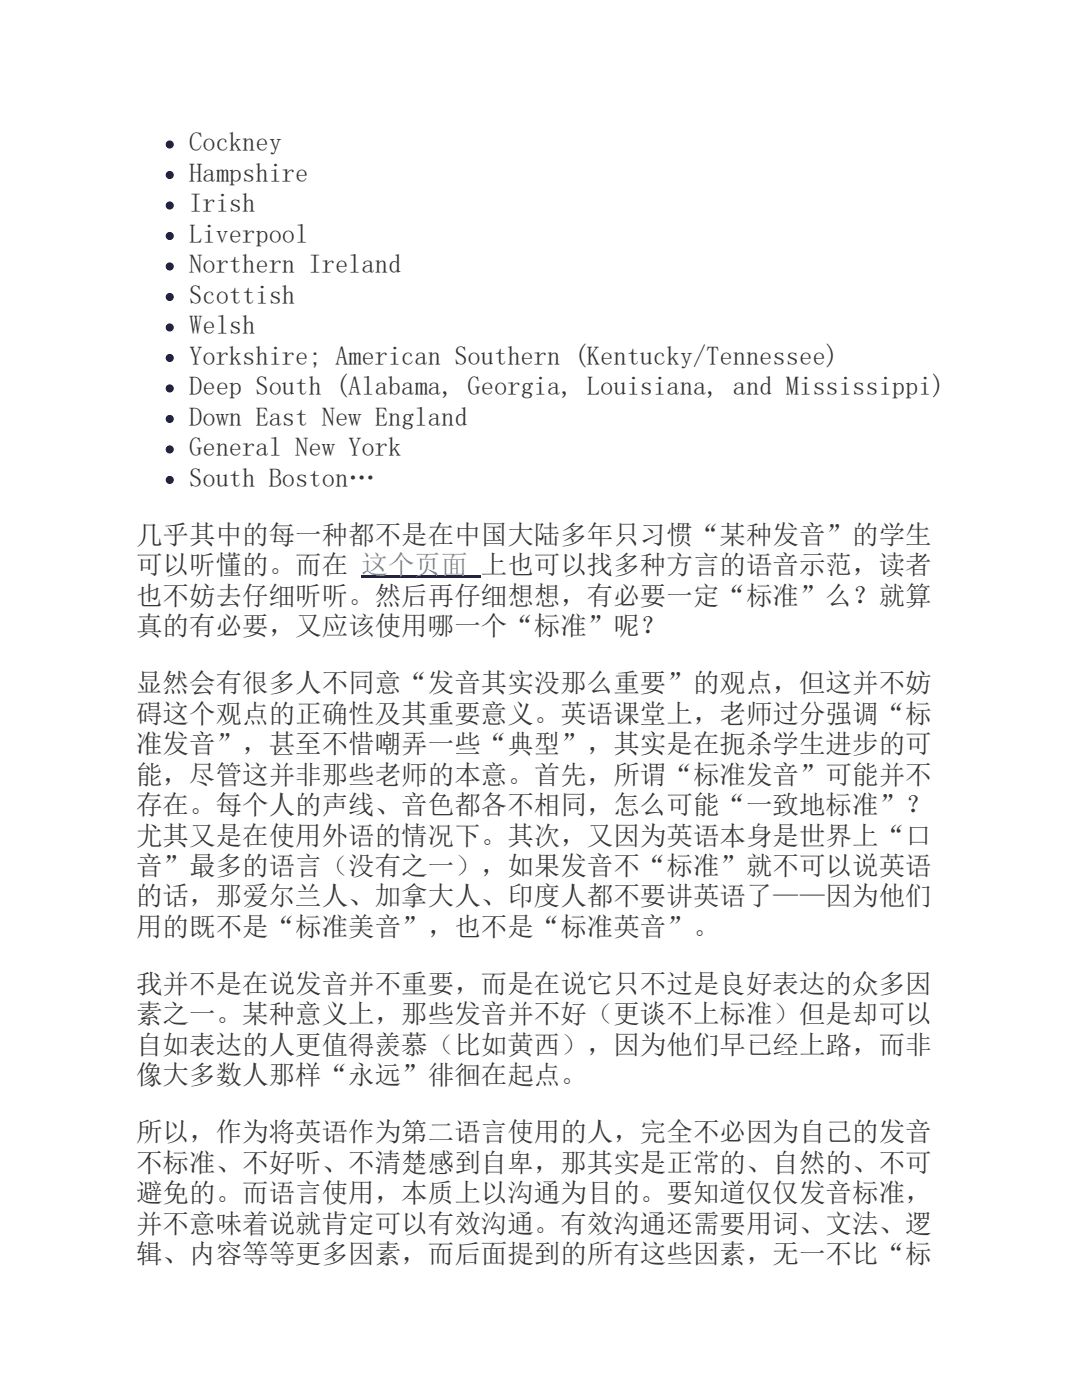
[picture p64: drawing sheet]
<svg xmlns="http://www.w3.org/2000/svg" width="216mm" height="279mm" viewBox="0 0 216 279" stroke-linecap="round" stroke-linejoin="round" font-family="sans-serif">
<defs><g id="words">
<g font-size="5.3" fill="#333">
<text x="37.7" y="30.2">Cockney</text>
<text x="37.7" y="36.2">Hampshire</text>
<text x="37.7" y="42.3">Irish</text>
<text x="37.7" y="48.4">Liverpool</text>
<text x="37.7" y="54.5">Northern Ireland</text>
<text x="37.7" y="60.6">Scottish</text>
<text x="37.7" y="66.7">Welsh</text>
<text x="37.7" y="72.8">Yorkshire; American Southern (Kentucky/Tennessee)</text>
<text x="37.7" y="78.8">Deep South (Alabama, Georgia, Louisiana, and Mississippi)</text>
<text x="37.7" y="84.9">Down East New England</text>
<text x="37.7" y="91">General New York</text>
<text x="37.7" y="97.1">South Boston…</text>
<text x="27.2" y="108.5">几乎其中的每一种都不是在中国大陆多年只习惯“某种发音”的学生</text>
<text x="27.2" y="114.6">可以听懂的。而在 这个页面 上也可以找多种方言的语音示范，读者</text>
<text x="27.2" y="120.7">也不妨去仔细听听。然后再仔细想想，有必要一定“标准”么？就算</text>
<text x="27.2" y="126.7">真的有必要，又应该使用哪一个“标准”呢？</text>
<text x="27.2" y="138.1">显然会有很多人不同意“发音其实没那么重要”的观点，但这并不妨</text>
<text x="27.2" y="144.2">碍这个观点的正确性及其重要意义。英语课堂上，老师过分强调“标</text>
<text x="27.2" y="150.3">准发音”，甚至不惜嘲弄一些“典型”，其实是在扼杀学生进步的可</text>
<text x="27.2" y="156.4">能，尽管这并非那些老师的本意。首先，所谓“标准发音”可能并不</text>
<text x="27.2" y="162.5">存在。每个人的声线、音色都各不相同，怎么可能“一致地标准”？</text>
<text x="27.2" y="168.5">尤其又是在使用外语的情况下。其次，又因为英语本身是世界上“口</text>
<text x="27.2" y="174.6">音”最多的语言（没有之一），如果发音不“标准”就不可以说英语</text>
<text x="27.2" y="180.7">的话，那爱尔兰人、加拿大人、印度人都不要讲英语了——因为他们</text>
<text x="27.2" y="186.8">用的既不是“标准美音”，也不是“标准英音”。</text>
<text x="27.2" y="198.2">我并不是在说发音并不重要，而是在说它只不过是良好表达的众多因</text>
<text x="27.2" y="204.3">素之一。某种意义上，那些发音并不好（更谈不上标准）但是却可以</text>
<text x="27.2" y="210.3">自如表达的人更值得羡慕（比如黄西），因为他们早已经上路，而非</text>
<text x="27.2" y="216.4">像大多数人那样“永远”徘徊在起点。</text>
<text x="27.2" y="227.8">所以，作为将英语作为第二语言使用的人，完全不必因为自己的发音</text>
<text x="27.2" y="233.9">不标准、不好听、不清楚感到自卑，那其实是正常的、自然的、不可</text>
<text x="27.2" y="240">避免的。而语言使用，本质上以沟通为目的。要知道仅仅发音标准，</text>
<text x="27.2" y="246.1">并不意味着说就肯定可以有效沟通。有效沟通还需要用词、文法、逻</text>
<text x="27.2" y="252.1">辑、内容等等更多因素，而后面提到的所有这些因素，无一不比“标</text>
</g>
</g></defs>
<g fill="#000">
<circle cx="33.9" cy="34.9" r=".79"/>
<circle cx="33.9" cy="28.8" r=".79"/>
<circle cx="33.9" cy="47.1" r=".79"/>
<circle cx="33.9" cy="41" r=".79"/>
<circle cx="33.9" cy="59.3" r=".79"/>
<circle cx="33.9" cy="53.2" r=".79"/>
<circle cx="33.9" cy="77.5" r=".79"/>
<circle cx="33.9" cy="71.4" r=".79"/>
<circle cx="33.9" cy="65.4" r=".79"/>
<circle cx="33.9" cy="83.6" r=".79"/>
<circle cx="33.9" cy="89.7" r=".79"/>
<circle cx="33.9" cy="95.8" r=".79"/>
</g>
<g fill="#00e">
<path d="M72.1 114.8h21.2v.6h-21.2z"/>
<path d="M93.3 114.8h2.7v.6h-2.7z"/>
</g>
<use href="#words"/>
</svg>
